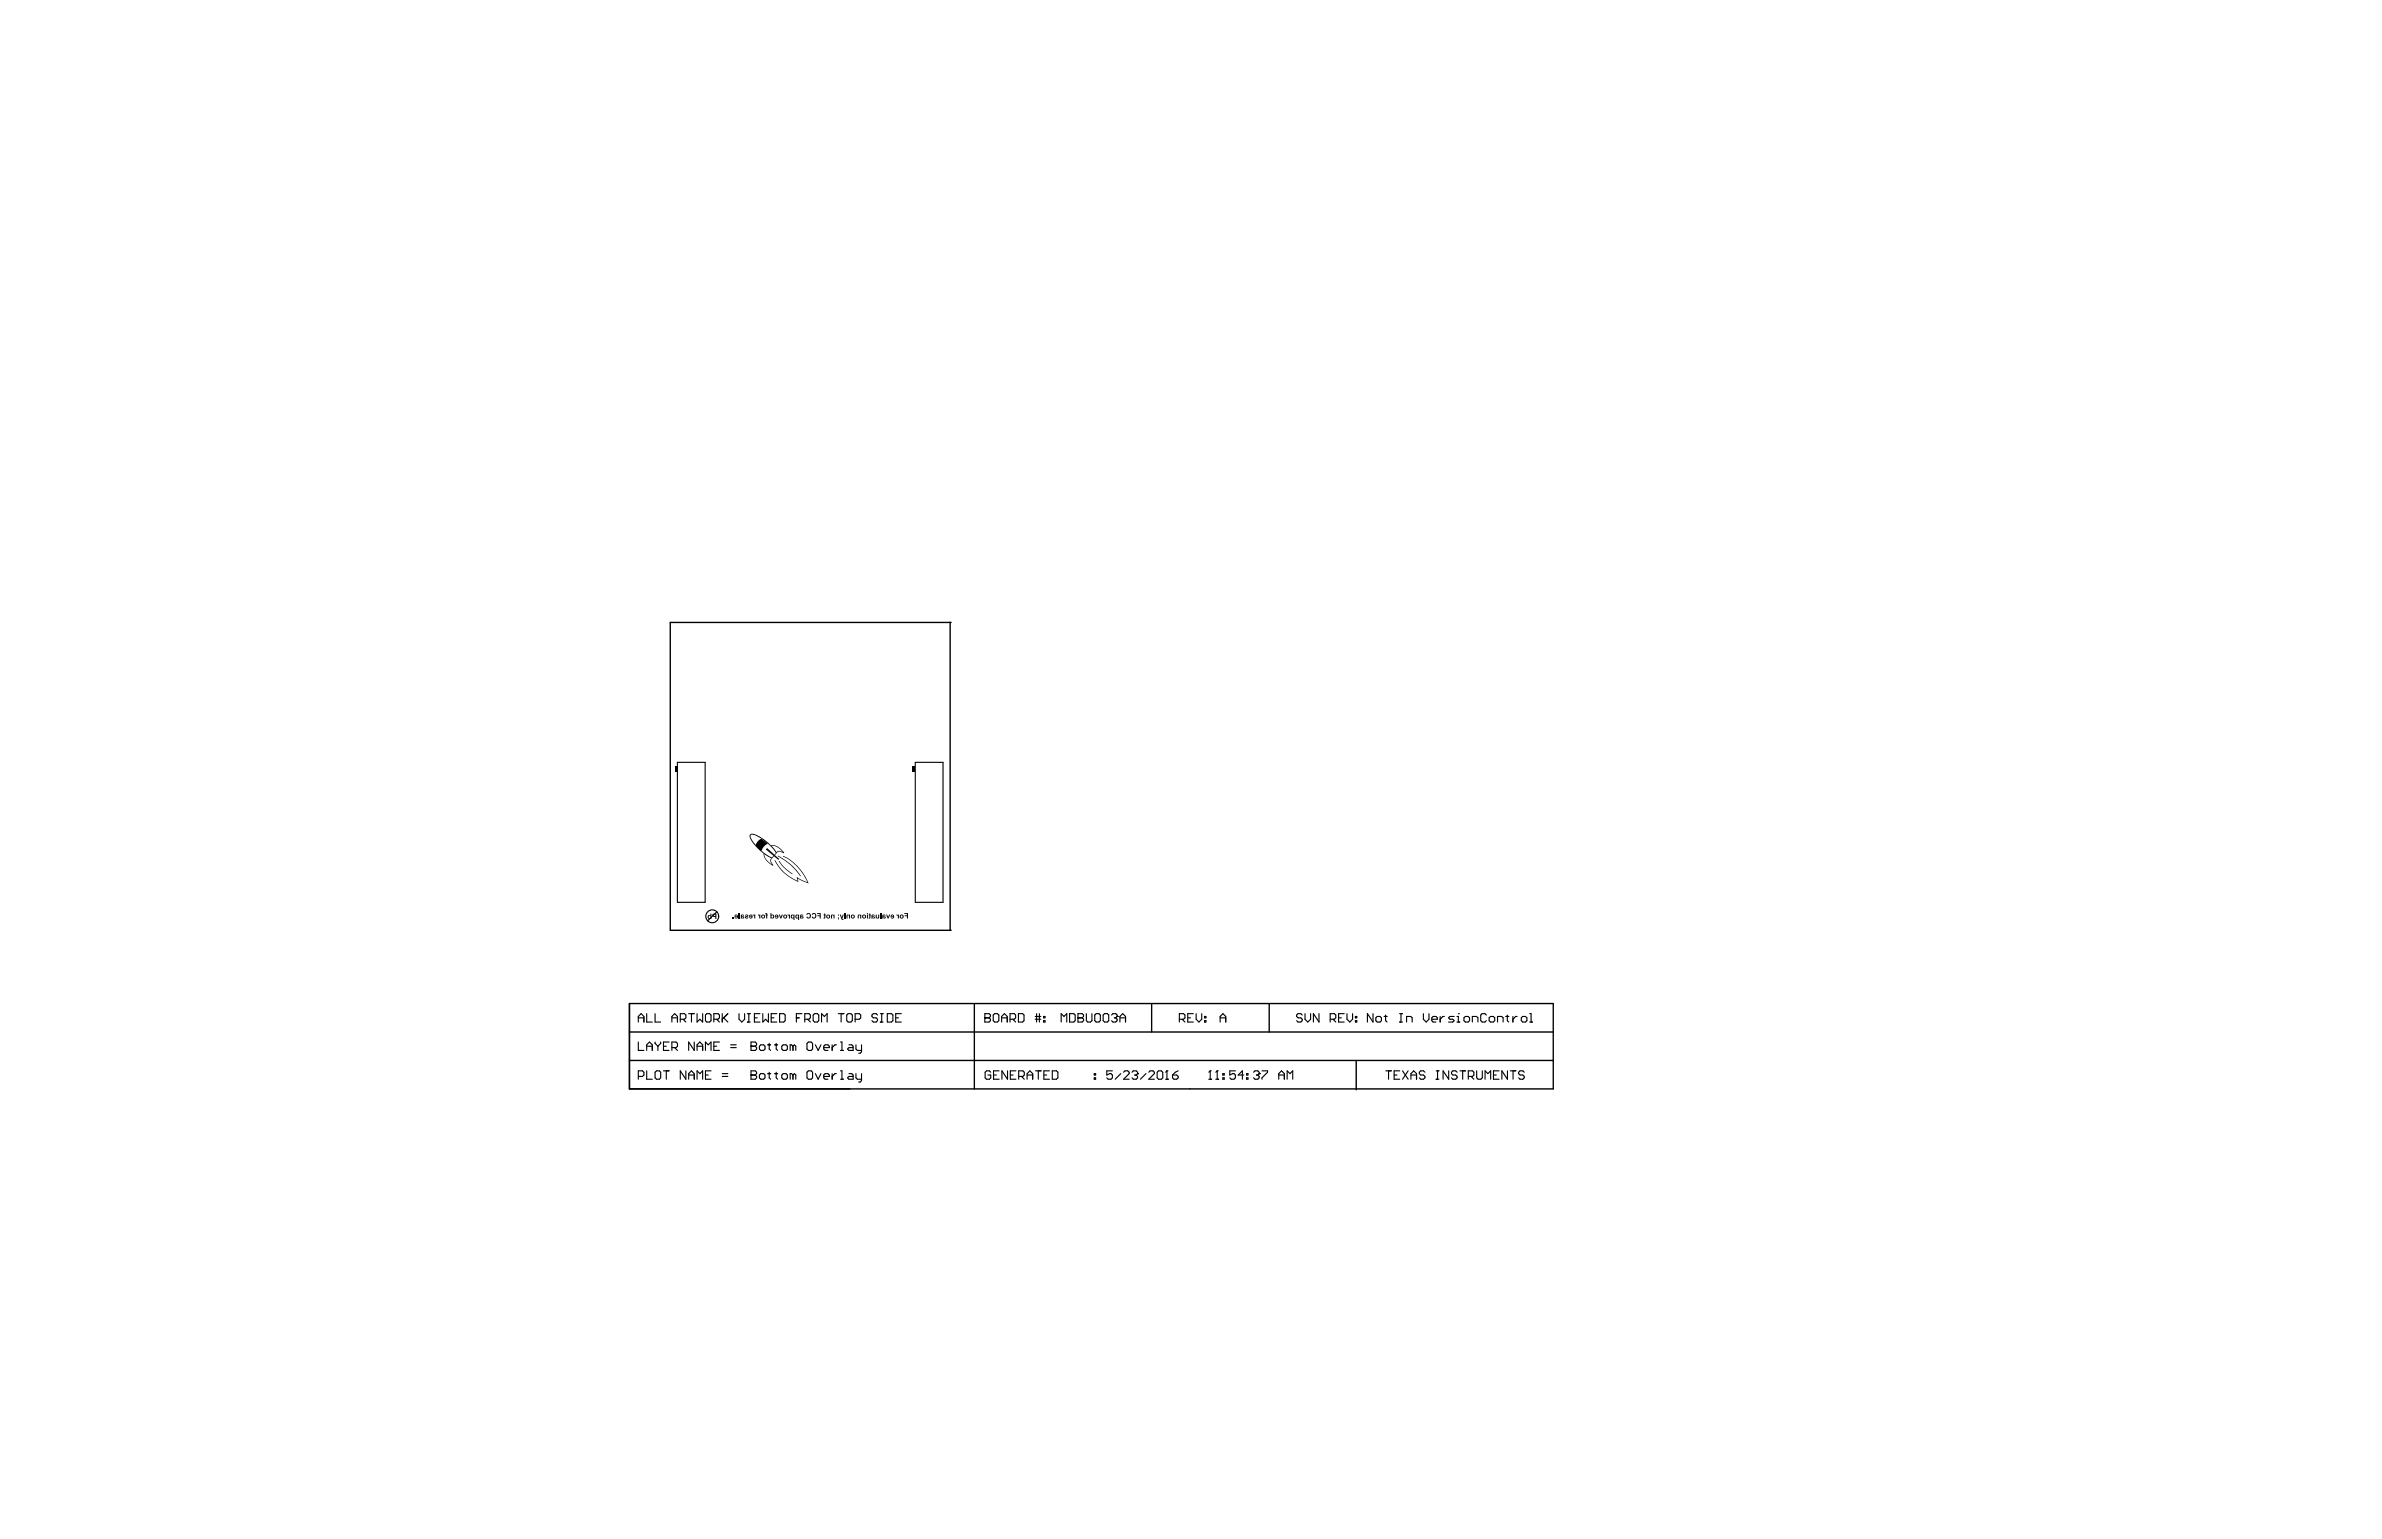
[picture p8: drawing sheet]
<svg xmlns="http://www.w3.org/2000/svg" width="432mm" height="279mm" viewBox="0 0 432 279" stroke-linecap="round" stroke-linejoin="round" font-family="sans-serif">
<path d="M172.2 112.9h.1M172.2 112.9h-50.7v55.8h50.7M172.2 112.9v55.8M172.2 168.7h.1M114.1 182h167.5v15.4h-167.5zM114.1 192.3h167.4M114.1 187.1h167.5M176.6 182v15.4M208.8 182v5.1M230.1 182v5.1M245.9 192.5v5.1" fill="none" stroke="#000" stroke-width=".25"/>
<g fill="none" stroke="#000" stroke-width=".2">
<path d="M122.8 138.2h5v25.4h-5zM165.9 138.2h5v25.4h-5zM129.9 165.3l-1.6 1.7M115.7 184.6h1M115.7 185.3v-1l.5-.5 .5 .5v1M115.7 188.9v1.6h1M115.7 195.2h.8l.2-.3v-.5l-.2-.2h-.8v1.5M117.2 183.8v1.5h1M117.2 190.5v-1.1l.5-.5 .5 .5v1.1M117.2 194.2v1.5h1M117.2 189.7h1M118.8 183.8v1.5h1"/>
<path d="M118.8 194.4l.2-.2h.5l.3 .2v1l-.3 .3h-.5l-.2-.3zM118.8 188.9v.3l.5 .5M119.3 189.7v.8M119.8 188.9v.3l-.5 .5M120.3 194.2h1M120.3 189.7h.5M120.8 194.2v1.5M121.3 188.9h-1v1.6h1M121.8 184.6h1M121.8 190h.8l.2-.3v-.5l-.2-.3h-.8v1.6M121.8 185.3v-1l.5-.5 .5 .5v1M122.3 190l.5 .5"/>
<path d="M123.3 184.8h.8l.2-.2v-.6l-.2-.2h-.8v1.5M123.8 184.8l.5 .5M124.3 194.2v1.5l-1-1.5v1.5M124.8 183.8h1.1M124.8 195.7v-1l.5-.5 .6 .5v1M124.8 194.9h1.1M125.3 183.8v1.5M125.9 188.9v1.6l-1.1-1.6v1.6M126.4 183.8v1.5l.5-.5 .5 .5v-1.5M126.4 190.5v-1.1l.5-.5 .5 .5v1.1M126.4 195.7v-1.5l.5 .5 .5-.5v1.5M126.4 189.7h1"/>
<path d="M127.9 194.9h.5M127.9 190.5v-1.6l.5 .5 .5-.5v1.6M128.1 183.8h.5l.3 .2v1.1l-.3 .2h-.5l-.2-.2v-1.1zM128.9 194.2h-1v1.5h1M129.4 184.8h.8l.2-.2v-.6l-.2-.2h-.8v1.5M129.4 189.7h.5M129.9 184.8l.5 .5M130.4 188.9h-1v1.6h1M130.9 195.2h1M130.9 194.7h1M130.9 183.8v1.5M131.2 184.6l.7 .7"/>
<path d="M131.9 183.8l-1 1M132.4 190h1.1M132.4 189.4h1.1M134 183.8v1l.5 .5 .5-.5v-1M135.5 185.3h.5M135.5 183.8h.5M135.7 183.8v1.5M136.1 194.9h.1M136.1 189.7h.1M136.1 194.2h.8l.3 .2v.3l-.3 .2 .3 .3v.2l-.3 .3h-.8zM136.1 194.9h.8M136.1 188.9h.8l.3 .3v.2l-.3 .3 .3 .3v.2l-.3 .3h-.8z"/>
<path d="M136.1 189.7h.8M136.8 184.6h.5M137.7 194.9l.2-.2h.5l.3 .2v.5l-.3 .3h-.5l-.2-.3zM137.7 189.7l.2-.3h.5l.3 .3v.5l-.3 .3h-.5l-.2-.3zM137.8 183.8h-1v1.5h1M138.3 183.8v1.5l.5-.5 .5 .5v-1.5M139.2 194.7h.5M139.2 189.4h.5M139.4 189.2v1l.3 .3M139.4 194.4v1l.3 .3M139.8 184.6h.5M140.5 194.7h.5"/>
<path d="M140.5 189.4h.5M140.7 189.2v1l.3 .3M140.7 194.4v1l.3 .3M140.8 183.8h-1v1.5h1M141.3 183.8h.8l.2 .2v1.1l-.2 .2h-.8zM141.7 194.9l.3-.2h.5l.2 .2v.5l-.2 .3h-.5l-.3-.3zM141.7 189.7l.3-.3h.5l.2 .3v.5l-.2 .3h-.5l-.3-.3zM143.7 194.9l-.2-.2h-.3v1M143.7 189.7l-.2-.3h-.3v1.1M143.7 189.7v.8M143.7 194.9v.8M143.7 194.9l.3-.2 .3 .2v.8"/>
<path d="M143.7 189.7l.3-.3 .3 .3v.8M144.4 184.6h.5M145.4 183.8h-1v1.5M145.9 184.8h.7l.3-.2v-.6l-.3-.2h-.7v1.5M146.3 194.4l.2-.2h.5l.3 .2v1l-.3 .3h-.5l-.2-.3zM146.4 184.8l.5 .5M146.5 188.9h.5l.3 .3v1l-.3 .3h-.5l-.2-.3v-1zM147.7 183.8h.5l.2 .2v1.1l-.2 .2h-.5l-.3-.2v-1.1zM147.8 194.7l.5 1 .5-1M147.8 189.4l.5 1.1 .5-1.1M148.9 185.3v-1.5l.5 .5 .5-.5v1.5M149.3 195.2h1v-.3l-.2-.2h-.5l-.3 .2v.5l.3 .3h.5"/>
<path d="M149.3 190h1v-.3l-.2-.3h-.5l-.3 .3v.5l.3 .3h.5M150.8 189.4v1.1M150.8 194.7v1M151.6 194.7h-.2l-.6 .5M151.6 189.4h-.2l-.6 .6M152 183.8h1M152.4 194.2h.2v1.5M152.4 195.7h.5M152.4 190.5h.5M152.4 188.9h.2v1.6M152.5 183.8v1.5M153.5 184l.2-.2h.6l.2 .2v1.1l-.2 .2h-.6l-.2-.2z"/>
<path d="M153.9 194.7h.5l.3 .2v.8h-.8l-.3-.3 .3-.2h.8M153.9 189.4h.5l.3 .3v.8h-.8l-.3-.3 .3-.2h.8M155 184.8h.8l.2-.2v-.6l-.2-.2h-.8v1.5M155.2 194.7v.7l.2 .3h.8M155.2 189.4v.8l.2 .3h.8M156.2 189.4v1.3l-.3 .3h-.2M156.2 194.7v1.2l-.3 .3h-.2M159.1 184l-.3-.2h-.5l-.2 .2v.3l.2 .3h.5l.3 .2v.3l-.3 .2h-.5l-.2-.2M159.6 185.3h.5M159.6 183.8h.5M159.8 183.8v1.5M160.8 183.8h.8l.3 .2v1.1l-.3 .2h-.8z"/>
<path d="M162.4 184.6h.5M163.4 183.8h-1v1.5h1M178.5 184.6h.1M178.5 183.8h.8l.2 .2v.3l-.2 .3 .2 .2v.3l-.2 .2h-.8zM178.5 184.6h.8M179.6 194.4l-.3-.2h-.5l-.2 .2v1l.2 .3h.5l.3-.3v-.5h-.5M180.1 184l.2-.2h.5l.3 .2v1.1l-.3 .2h-.5l-.2-.2zM180.1 194.9h.5M181.1 194.2h-1v1.5h1M181.6 184.6h1M181.6 185.3v-1l.5-.5 .5 .5v1M182.6 194.2v1.5l-1-1.5v1.5"/>
<path d="M183.1 184.8h.8l.2-.2v-.6l-.2-.2h-.8v1.5M183.1 194.9h.6M183.6 184.8l.5 .5M184.2 194.2h-1.1v1.5h1.1M184.6 183.8h.8l.2 .2v1.1l-.2 .2h-.8zM184.7 195.2h.7l.3-.3v-.5l-.3-.2h-.7v1.5M185.2 195.2l.5 .5M186.2 194.9h1M186.2 195.7v-1l.5-.5 .5 .5v1M187.7 184.3h1M187.7 184.8h1M187.7 194.2h1"/>
<path d="M187.9 183.8v1.5M188.2 194.2v1.5M188.4 183.8v1.5M189.2 185.1h.2v.2h-.2zM189.2 184.3h.2v.3h-.2zM189.2 194.9h.5M190.2 194.2h-1v1.5h1M190.8 194.2h.7l.3 .2v1l-.3 .3h-.7zM192.4 185.3v-1.5l.5 .5 .5-.5v1.5M193.9 183.8h.7l.3 .2v1.1l-.3 .2h-.7zM195.4 184.6h.1M195.4 183.8h.8l.2 .2v.3l-.2 .3 .2 .2v.3l-.2 .2h-.8z"/>
<path d="M195.4 184.6h.8M196.9 183.8v1.3l.3 .2h.5l.2-.2v-1.3M198.4 195.4h.2v.3h-.2zM198.4 194.7h.2v.2h-.2zM198.5 184l.2-.2h.5l.3 .2v1.1l-.3 .2h-.5l-.2-.2zM200 184l.2-.2h.5l.3 .2v1.1l-.3 .2h-.5l-.2-.2zM201.5 184l.2-.2h.6l.2 .2v.3M201.7 194.2h-1.1v.7l.5-.2h.3l.3 .2v.5l-.3 .3h-.5l-.3-.3M202 184.6h.3M202.3 184.6l.2 .2v.3l-.2 .2h-.6l-.2-.2M202.5 184.3h.1M202.5 184.3l-.2 .3"/>
<path d="M203 184.6h1M203 185.3v-1l.5-.5 .5 .5v1M203.2 194.7l-1 1M203.7 194.4l.2-.2h.5l.3 .2v.3l-1 1h1M205.2 194.4l.3-.2h.5l.2 .2v.3M205.7 194.9h.3M206 194.9l.2 .3v.2l-.2 .3h-.5l-.3-.3M206.2 194.7h.1M206.2 194.7l-.2 .2M207.7 194.7l-1 1M208.2 194.4l.3-.2h.5l.3 .2v.3l-1.1 1h1.1M209.8 194.4l.2-.2h.5l.3 .2v1l-.3 .3h-.5l-.2-.3z"/>
<path d="M211.3 195.7h.5M211.5 194.2h.1M211.5 194.2v1.5M211.5 194.2l-.2 .2M212.6 194.9h.7l.3 .3v.2l-.3 .3h-.5l-.2-.3zM213.6 194.2l-.5 .2-.5 .5M213.8 184.8h.7l.3-.2v-.6l-.3-.2h-.7v1.5M214.3 184.8l.5 .5M215.3 184.6h.5M216.3 183.8h-1v1.5h1M216.8 183.8v1l.5 .5 .5-.5v-1M218.4 185.1h.2v.2h-.2z"/>
<path d="M218.4 184.3h.2v.3h-.2zM219.1 195.7h.5M219.4 194.2h.1M219.4 194.2v1.5M219.4 194.2l-.3 .2M220.4 195.7h.5M220.6 194.2h.1M220.6 194.2v1.5M220.6 194.2l-.2 .2M221.2 185.3v-1l.5-.5 .5 .5v1M221.2 184.6h1M221.7 195.4h.2v.3h-.2z"/>
<path d="M221.7 194.7h.2v.2h-.2zM223.9 194.2h-1v.7l.5-.2h.3l.2 .2v.5l-.2 .3h-.5l-.3-.3M225.5 194.9h-1l.7-.7v1.5M226 195.4h.2v.3h-.2zM226 194.7h.2v.2h-.2zM227.2 194.4l.3-.2h.5l.3 .2v.3M227.7 194.9h.3M228 194.9l.3 .3v.2l-.3 .3h-.5l-.3-.3M228.3 194.7h.1M228.3 194.7l-.3 .2M228.8 194.2h1v.2l-1 1v.3M231.8 194.9h1"/>
<path d="M231.8 195.7v-1l.5-.5 .5 .5v1M233.3 195.7v-1.5l.5 .5 .5-.5v1.5M236.1 184l-.3-.2h-.5l-.3 .2v.3l.3 .3h.5l.3 .2v.3l-.3 .2h-.5l-.3-.2M236.6 183.8v1l.5 .5 .5-.5v-1M239.1 183.8v1.5l-1-1.5v1.5M241.1 184.8h.8l.2-.2v-.6l-.2-.2h-.8v1.5M241.6 184.8l.5 .5M242.7 184.6h.5M243.7 183.8h-1v1.5h1M244.2 183.8v1l.5 .5 .5-.5v-1M245.7 185.1h.2v.2h-.2zM245.7 184.3h.2v.3h-.2z"/>
<path d="M248.9 183.8v1.5l-1-1.5v1.5M249.7 184.3h.5l.2 .3v.5l-.2 .2h-.5l-.3-.2v-.5zM250.9 184.3h.5M251.2 184v1.1l.2 .2M251.2 194.2h1M251.7 194.2v1.5M252.7 194.9h.5M253.7 185.3h.5M253.7 183.8h.5M253.7 194.2h-1v1.5h1M254 183.8v1.5M254.2 194.2l1.1 1.5"/>
<path d="M255 185.3v-1h.7l.3 .3v.7M255.3 194.2l-1.1 1.5M255.8 194.9h1M255.8 195.7v-1l.5-.5 .5 .5v1M258 183.8v1l.5 .5 .5-.5v-1M258.3 194.4l-.2-.2h-.6l-.2 .2v.3l.2 .2h.6l.2 .3v.2l-.2 .3h-.6l-.2-.3M259.5 184.8h1.1v-.2l-.3-.3h-.5l-.3 .3v.5l.3 .2h.5M260.3 194.2h.5M260.3 195.7h.5M260.6 194.2v1.5M261.1 184.3v1M261.8 184.3h-.2l-.5 .5"/>
<path d="M262.6 194.2v1.5l-1-1.5v1.5M263.6 184.3h-.8l-.2 .3 .2 .2h.5l.3 .3-.3 .2h-.7M264.1 185.3h.5M264.1 184.3h.3v1M264.1 194.4l-.2-.2h-.5l-.3 .2v.3l.3 .2h.5l.2 .3v.2l-.2 .3h-.5l-.3-.3M264.4 183.8h.1M264.6 194.2h1.1M265.2 194.2v1.5M265.6 184.3h.5l.3 .3v.5l-.3 .2h-.5l-.2-.2v-.5zM266.2 195.2h.7l.3-.3v-.5l-.3-.2h-.7v1.5M266.7 195.2l.5 .5M266.9 185.3v-1h.8l.2 .3v.7"/>
<path d="M267.7 194.2v1.2l.2 .3h.5l.3-.3v-1.2M269.2 195.7v-1.5l.5 .5 .5-.5v1.5M269.4 184l-.2-.2h-.5l-.3 .2v1.1l.3 .2h.5l.2-.2M270.2 184.3h.5l.3 .3v.5l-.3 .2h-.5l-.3-.2v-.5zM270.7 194.9h.5M271.5 185.3v-1h.7l.3 .3v.7M271.7 194.2h-1v1.5h1M273 184.3h.5M273.2 184v1.1l.3 .2M273.3 194.2v1.5l-1-1.5v1.5M273.8 194.2h1M274.3 184.3v1"/>
<path d="M274.3 194.2v1.5M275 184.3h-.2l-.5 .5M276 184.3h.5l.3 .3v.5l-.3 .2h-.5l-.2-.2v-.5zM276.3 194.4l-.2-.2h-.6l-.2 .2v.3l.2 .2h.6l.2 .3v.2l-.2 .3h-.6l-.2-.3M277.3 185.3h.5M277.3 183.8h.2v1.5"/>
<circle cx="129.1" cy="166.1" r="1.17"/>
</g>
<g fill="#000">
<path d="M136 151.3l.1-.1v.2v.5l-.2-.1zM136.1 151.2h.4v.2h-.4zM136.5 151.2l.5 .1-.1 .2-.4-.1zM135.9 151.9h.2l.9 1.3-.1 .1zM137 151.3l1.1 .6-.1 .2-1.1-.6zM137.4 152.5l.6-.4 1.2 .9-.2 .1a1.69 1.69 0 0 0-.9 1.4l-1.2-1.2zM138.1 154.3l1.4 1v.2l-1-.6 .2 .7-.1-.1-.2-.7-.3-.3zM138.1 151.9l1.6 1.4-.3-.2-1.4-1zM139.5 155.3l.4 .2 .3-.3 .1 .1-.4 .4-.4-.2zM138.6 155.5l1.3 1.2-.3-.6 .2-.5 .1 .1-.1 .5 .4 .7-.1 .1-.8-.6zM139.4 153.1l.3 .2 1.2 1.3-.4 .5-.1-.1 .2-.4zM139.1 153.8l2.1 1.9-.1 .2-2.3-1.9z"/>
<path d="M139.7 153.3a2.32 2.32 0 0 1 2.3 1.1l.2 .2-.1 .1-.8-.3h-.2l-.3 .3v-.2l.4-.2 .7 .2a2.34 2.34 0 0 0-2-1.1zM141.2 156.2l.1-.1 1 1.3 1.4 1-.1 .1-1.3-1zM141 155.1l1.8 1.2a10 10 0 0 1 2.4 2.5l-.1 .1a10.8 10.8 0 0 0-3.4-3.2l-.7-.5zM132.8 166.4h.2v.1h-.2zM133.9 165.6h.2v.9h-.2zM135.1 165.9h.5v.3l-.4 .1h.5l-.1 .2-.5-.1v-.2l.4-.2h-.4zM136.5 165.9h.2l.2-.1v.7h-.2v-.4zM137.4 165.9h.3l.1-.1v.7h-.2v-.4zM138.7 165.6h.3l.2 .2-.1 .7h-.2v-.5h-.1l.1-.3zM141.2 165.8h.2l.2 .5 .1-.5h.2l-.3 .7h-.1zM142.7 165.9h.3l.2-.1v.7h-.2v-.4zM146.3 165.7l.3-.2 .3 .2 .1 .4-.2 .4-.3 .1-.3-.2v-.2h.2l.1 .2h.2l.1-.3-.1-.4-.5 .1z"/>
<path d="M140.4 156l.1-.1a8.1 8.1 0 0 0 4.1 3.8l-.2-.6 .1-.1 1.9 1a8.1 8.1 0 0 0-4.5-4.7v-.1a8.4 8.4 0 0 1 4.7 5l-2-.9 .1 .6a8.2 8.2 0 0 1-4.3-3.9zM147.2 165.7l.4-.2 .3 .2 .1 .4-.2 .4-.3 .1-.3-.2-.1-.2h.2l.1 .2h.2l.2-.3-.2-.4-.5 .1zM148.1 165.6h.7v.9h-.2v-.4h-.4v-.1h.4v-.3h-.5zM149.4 165.6l.3 .2-.1 .7-.2 .1-.1-.1 .1-.1-.1-.6h.1zM150.7 165.9l.6-.1v.7h-.2v-.4l-.1-.1h-.2v.5h-.2zM152.2 165.8h.2l.2 .5 .2-.5h.2l-.3 .7 .2 .2v.1l-.3-.1zM153.1 165.6h.2v.9h-.2zM153.5 165.9l.6-.1v.7h-.2v-.4l-.1-.1h-.2v.5h-.2zM155.5 165.9l.6-.1v.7h-.2v-.4l-.1-.1h-.1v.5h-.2zM157.6 165.6l.3 .2-.1 .7-.2 .1-.1-.1 .1-.1-.1-.6h.1zM158.7 165.8h.2v.5l.2 .1 .1-.1v-.5h.2l-.1 .7-.4-.1-.2 .1zM159.6 165.6h.2v.9h-.2z"/>
<path d="M160.6 165.8h.2l.2 .5 .2-.5h.2l-.3 .7h-.2zM162.5 165.9h.3l.1-.1v.7h-.1l-.1-.4zM163.9 165.6h.7v.9h-.2v-.4h-.4v-.1h.4v-.3h-.5z"/>
<path d="M128.4 166v.5l.6 .1v-1h-.2v.4l-.2-.1zM128.4 166.3a.2 .2 0 0 1 .4 0 .2 .2 0 0 1-.4 0z"/>
<path d="M129.2 165.7v.4l.5 .2v.3h.2v-1zM129.4 165.9l.3-.1v.3h-.3z"/>
<path d="M133.2 165.9l-.1 .3h.5l-.1 .2-.4-.1 .1 .2h.5l.1-.3-.1-.3-.2-.1zM133.4 166h.1l.1 .1h-.3z"/>
<path d="M134.3 165.9v.6h.6v-.3l-.4-.1 .1-.1h.3l-.1-.1zM134.4 166.3a.15 .15 0 0 1 .3 0 .15 .15 0 0 1-.3 0z"/>
<path d="M135.9 165.9l-.1 .3h.4l-.1 .2-.3-.1v.2h.5l.1-.3-.1-.3-.2-.1zM136 166h.2v.1h-.2z"/>
<path d="M138 166.2a.37 .37 0 0 0 .7 0 .37 .37 0 0 0-.7 0zM138.1 166.2a.2 .2 0 0 1 .4 0 .2 .2 0 0 1-.4 0z"/>
<path d="M139.7 165.6v.9l.1-.1 .4 .1 .1-.2v-.4l-.2-.1-.2 .1v-.3zM139.8 166.2a.2 .2 0 0 1 .4 0 .2 .2 0 0 1-.4 0z"/>
<path d="M140.6 165.9l-.1 .3h.4l-.1 .2-.3-.1v.2h.5l.1-.3-.1-.3-.2-.1zM140.7 166h.2v.1h-.2z"/>
<path d="M142 166.2a.37 .37 0 0 0 .7 0 .37 .37 0 0 0-.7 0zM142.1 166.2a.2 .2 0 0 1 .4 0 .2 .2 0 0 1-.4 0z"/>
<path d="M143.4 165.9v.5l.2 .2 .2-.1v.3h.2v-1zM143.5 166.2a.19 .19 0 0 1 .3 0 .19 .19 0 0 1-.3 0z"/>
<path d="M144.3 165.9l-.1 .5 .3 .2 .2-.1v.3h.2v-1zM144.3 166.2a.2 .2 0 0 1 .4 0 .2 .2 0 0 1-.4 0z"/>
<path d="M145.1 165.9l-.1 .6h.6v-.3l-.4-.1 .1-.1h.3v-.1zM145.2 166.3a.15 .15 0 0 1 .3 0 .15 .15 0 0 1-.3 0z"/>
<path d="M149.8 166.2a.37 .37 0 0 0 .7 0 .37 .37 0 0 0-.7 0zM149.9 166.2a.2 .2 0 0 1 .4 0 .2 .2 0 0 1-.4 0z"/>
<path d="M151.9 165.8v.2h.2v-.2zM151.9 166.4l.2 .4v-.4z"/>
<path d="M154.2 166.2a.4 .4 0 0 0 .8 0 .4 .4 0 0 0-.8 0zM154.4 166.2a.2 .2 0 0 1 .4 0 .2 .2 0 0 1-.4 0z"/>
<path d="M156.3 166.2a.37 .37 0 0 0 .7 0 .37 .37 0 0 0-.7 0zM156.4 166.2a.2 .2 0 0 1 .4 0 .2 .2 0 0 1-.4 0z"/>
<path d="M157.2 165.6v.1h.1v-.1zM157.2 165.8v.7h.1v-.7z"/>
<path d="M158 165.9l-.1 .6h.6l.1-.3-.4-.1v-.1h.4l-.1-.1zM158.1 166.3a.15 .15 0 0 1 .3 0 .15 .15 0 0 1-.3 0z"/>
<path d="M160 165.9l-.1 .6h.6v-.3l-.4-.1 .1-.1h.3v-.1zM160.1 166.3a.15 .15 0 0 1 .3 0 .15 .15 0 0 1-.3 0z"/>
<path d="M161.5 165.9l-.1 .3h.5l-.1 .2-.4-.1 .1 .2h.5l.1-.3-.1-.3-.2-.1zM161.7 166h.1l.1 .1h-.3z"/>
<path d="M163.1 166.2a.37 .37 0 0 0 .7 0 .37 .37 0 0 0-.7 0zM163.2 166.2a.2 .2 0 0 1 .4 0 .2 .2 0 0 1-.4 0z"/>
</g>
<g fill="#000">
<path d="M122.3 138.9h.5v1h-.5z" fill-rule="evenodd"/>
<path d="M165.4 138.9h.5v1h-.5z" fill-rule="evenodd"/>
</g>
</svg>
